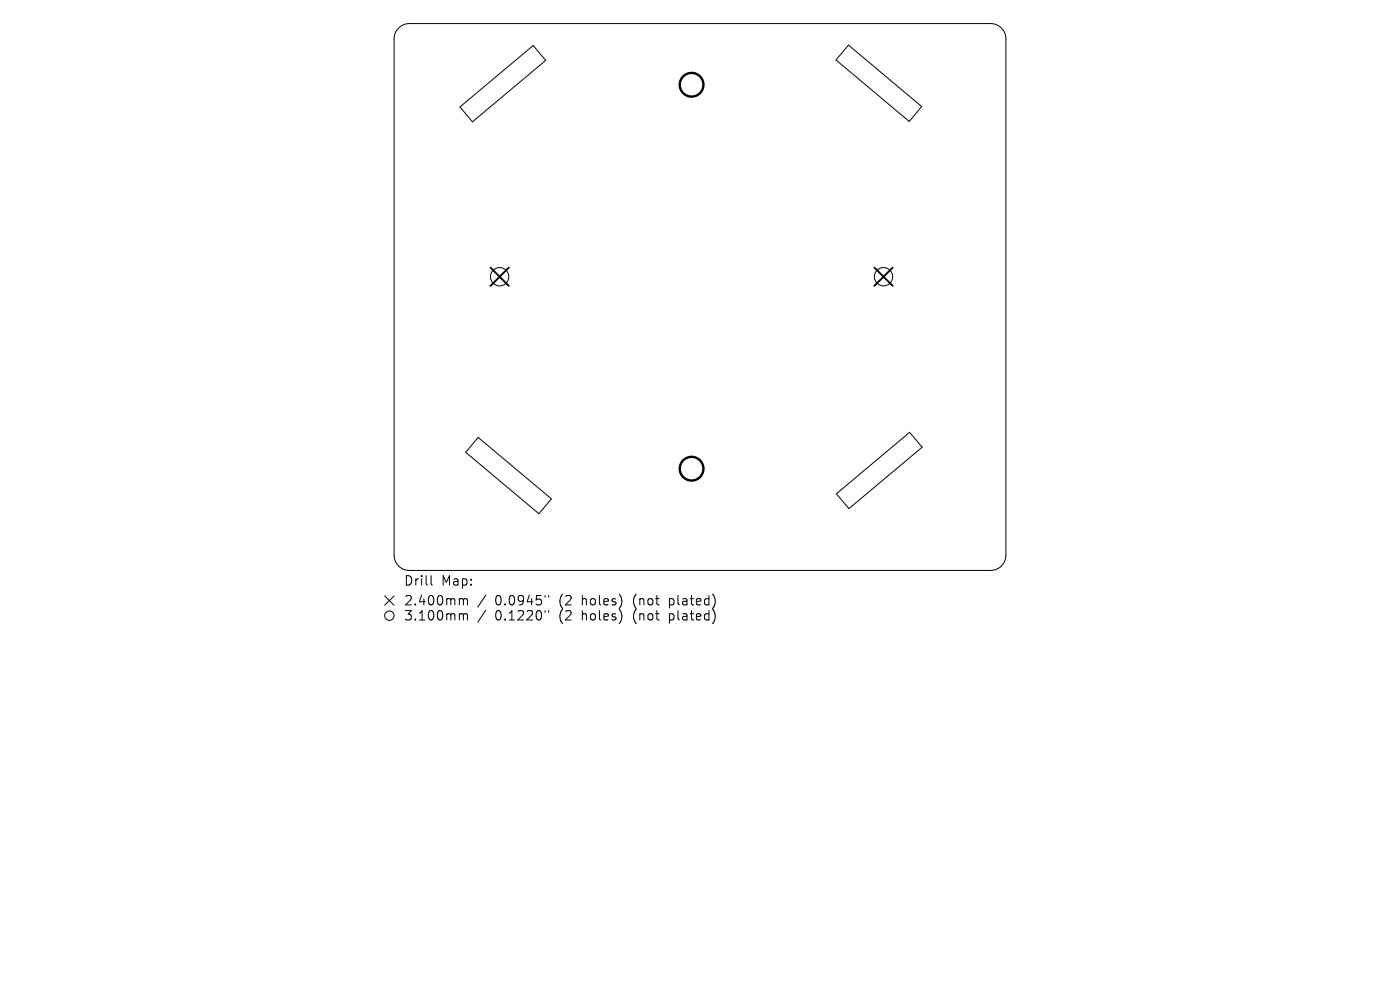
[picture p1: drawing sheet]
<svg xmlns="http://www.w3.org/2000/svg" width="297mm" height="210mm" viewBox="0 0 297 210" stroke-linecap="round" stroke-linejoin="round" font-family="sans-serif">
<defs><g id="words">
<g font-size="2.8">
<text x="85.6" y="124.5">Drill</text>
<text x="93.6" y="124.5">Map:</text>
<text x="85.6" y="128.7">2.400mm</text>
<text x="85.6" y="131.9">3.100mm</text>
<text x="105.1" y="128.7">0.0945&quot;</text>
<text x="105.1" y="131.9">0.1220&quot;</text>
<text x="118.8" y="128.7">(2</text>
<text x="118.8" y="131.9">(2</text>
<text x="123.7" y="128.7">holes)</text>
<text x="123.7" y="131.9">holes)</text>
<text x="134.8" y="128.7">(not</text>
<text x="134.8" y="131.9">(not</text>
<text x="142.6" y="128.7">plated)</text>
<text x="142.6" y="131.9">plated)</text>
</g>
</g></defs>
<g fill="none" stroke="#000" stroke-width=".21">
<path d="M84.6 6a3.2 3.2 0 0 1 2.2-1h123.4a3.2 3.2 0 0 1 3.2 3.2v109.6a3.2 3.2 0 0 1-3.2 3.2h-123.4a3.2 3.2 0 0 1-3.2-3.2v-109.6a3.2 3.2 0 0 1 1-2.2zM180 9.6l15.5 13-2.6 3.2-15.6-13.1zM97.6 22.7l15.5-13 2.7 3.1-15.6 13zM101.4 92.8l15.6 13-2.7 3.2-15.5-13.1zM177.4 104.7l15.6-13 2.6 3.2-15.5 13zM81.6 126.4l2 2M83.6 126.4l-2 2M91.4 122.1v1.7l.3 .3M97.7 127h.3l.3 .3M97.7 130.2h.3l.3 .3M98.3 127.3l.3-.3 .5 .1 .1 1.2M98.3 127.3v1"/>
<path d="M98.3 130.5v1M98.3 130.5l.3-.3 .5 .1 .1 1.2M103.1 126.2l-1.7 2.6M103.1 129.4l-1.7 2.6M115.6 126.3v.4M115.6 129.5v.4M116.4 126.3v.4M116.4 129.5v.4"/>
<circle cx="146.7" cy="18" r="2.51"/>
<circle cx="106" cy="58.7" r="1.95"/>
<circle cx="187.4" cy="58.7" r="1.95"/>
<circle cx="146.7" cy="99.4" r="2.51"/>
<circle cx="82.6" cy="130.6" r="1"/>
</g>
<path d="M104 56.8l3.9 3.8M107.9 56.8l-3.9 3.8M185.5 56.8l3.9 3.8M189.4 56.8l-3.9 3.8" fill="none" stroke="#000" stroke-width=".39"/>
<g fill="none" stroke="#000" stroke-width=".5">
<circle cx="146.7" cy="18" r="2.51"/>
<circle cx="146.7" cy="99.4" r="2.51"/>
</g>
<use href="#words"/>
</svg>
